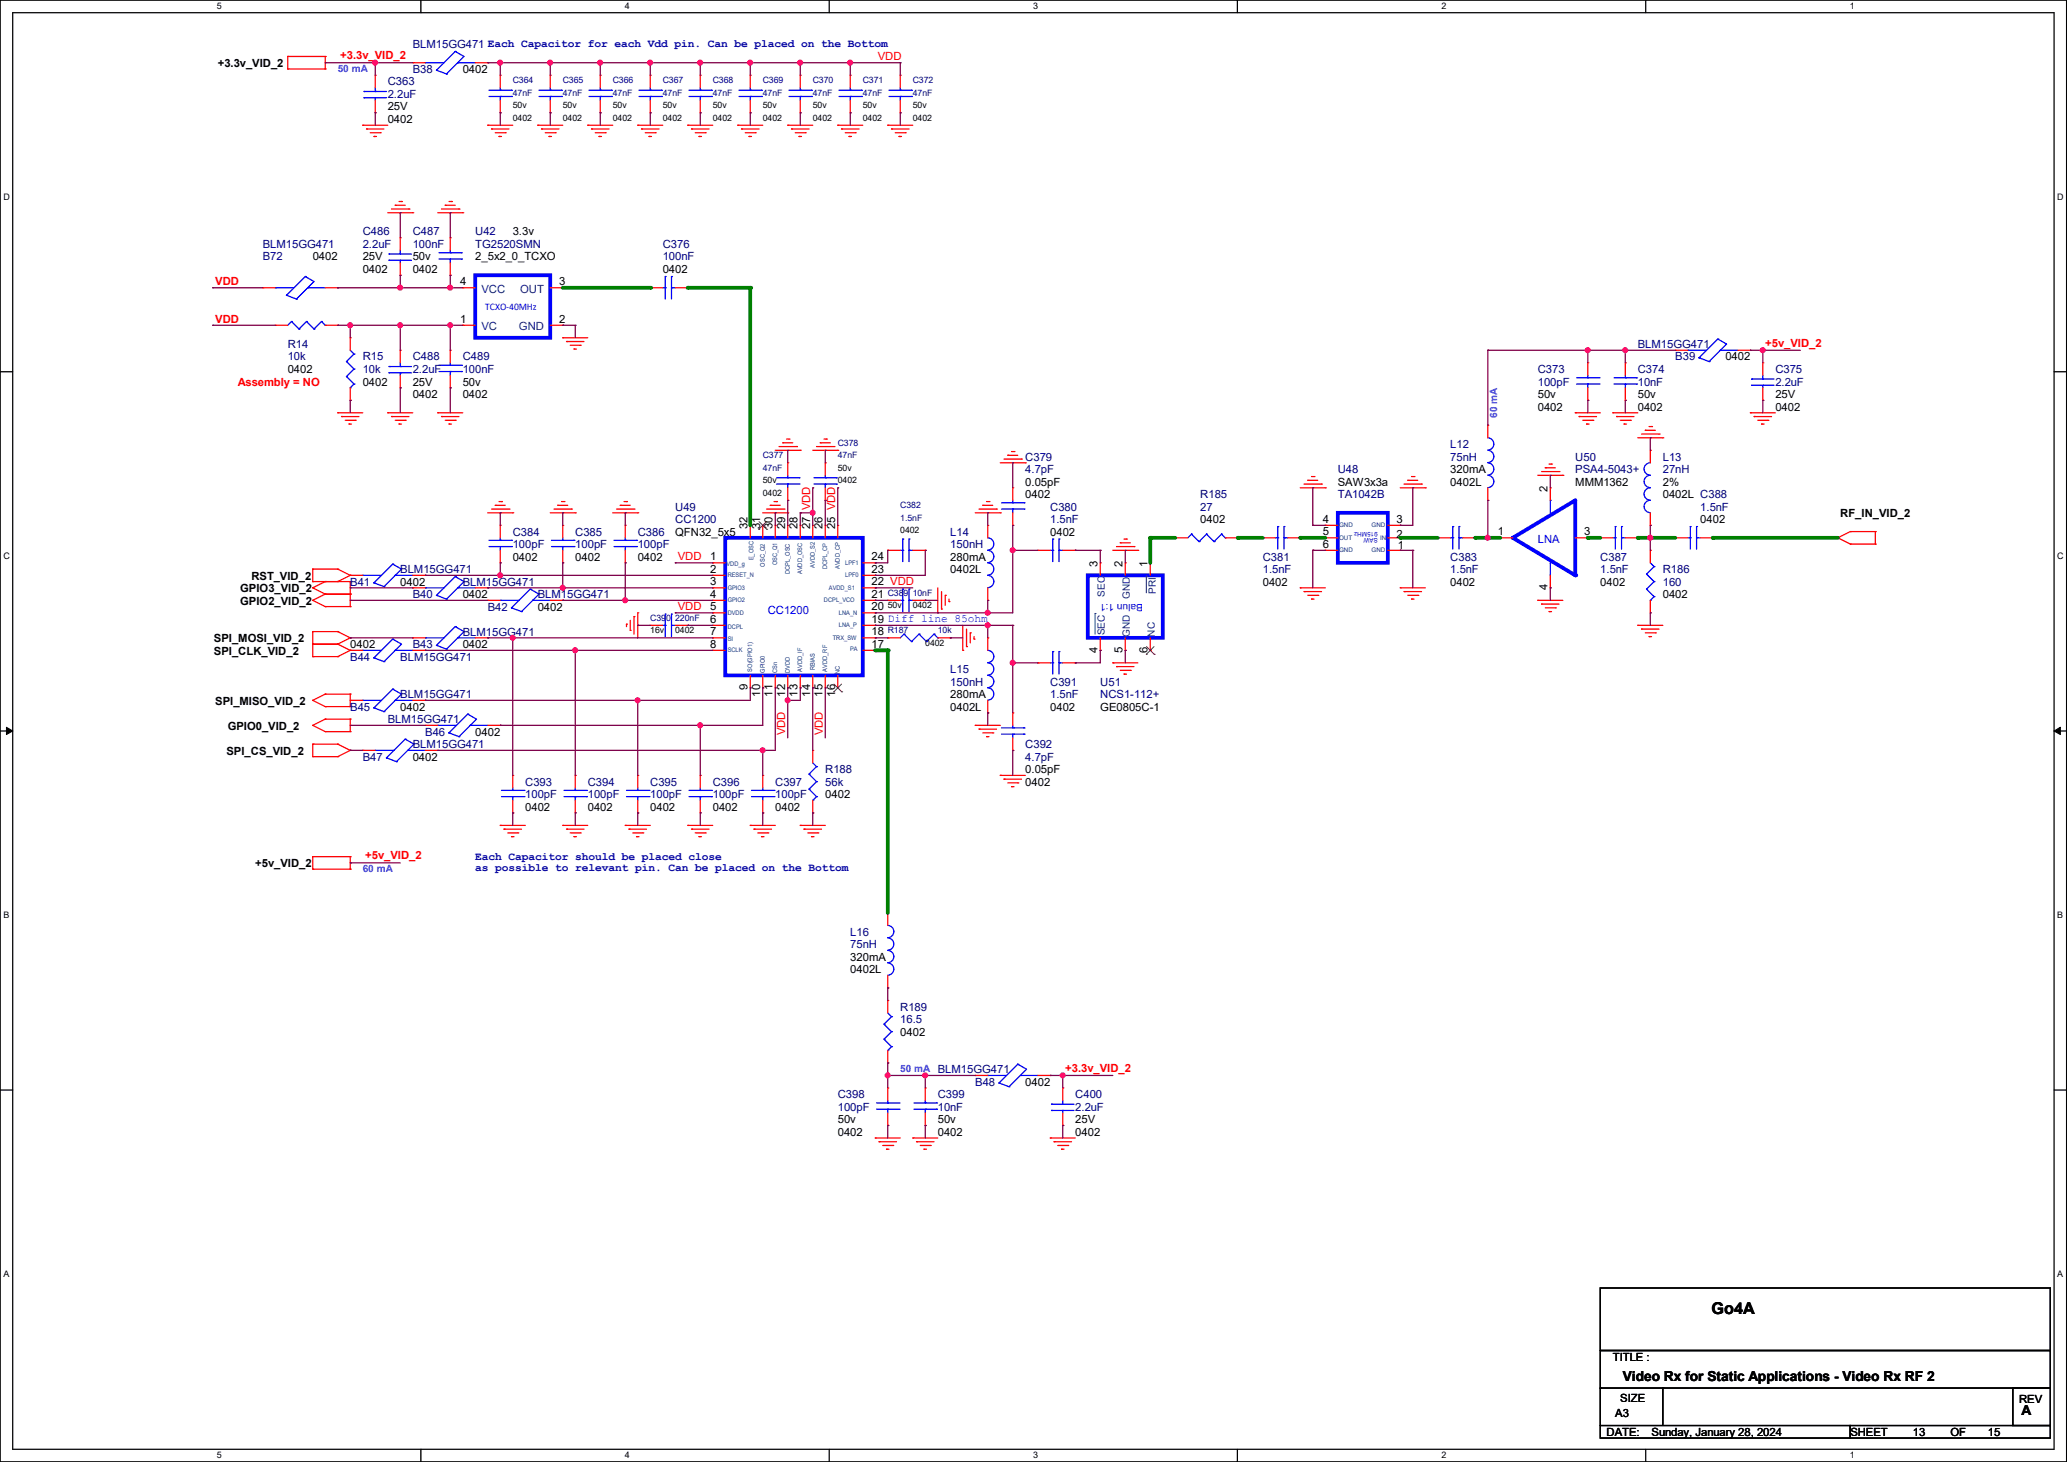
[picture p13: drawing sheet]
<svg xmlns="http://www.w3.org/2000/svg" width="420mm" height="297mm" viewBox="0 0 420 297" stroke-linecap="round" stroke-linejoin="round" font-family="sans-serif">
<defs><g id="words">
<text font-size="3.3" x="347.8" y="267">Go4A</text>
<g font-size="2.8">
<text x="329.7" y="280.5">Video Rx for Static Applications - Video Rx RF 2</text>
<text x="410.8" y="287.4">A</text>
</g>
<g font-size="2.3" fill="#000080">
<text x="83.9" y="9.7">BLM15GG471 Each Capacitor for each Vdd pin. Can be placed on the Bottom</text>
<text x="78.8" y="17.4">C363</text>
<text x="83.9" y="14.8">B38</text>
<text x="78.8" y="19.9">2.2uF</text>
<text x="73.7" y="47.8">C486</text>
<text x="83.9" y="47.8">C487</text>
<text x="96.6" y="47.8">U42</text>
<text x="53.4" y="52.9">B72</text>
<text x="53.4" y="50.4">BLM15GG471</text>
<text x="73.7" y="50.4">2.2uF</text>
<text x="83.9" y="50.4">100nF</text>
<text x="96.6" y="50.4">TG2520SMN</text>
<text x="134.7" y="50.4">C376</text>
<text x="134.7" y="52.9">100nF</text>
<text x="58.5" y="70.7">R14</text>
<text x="332.8" y="70.7">BLM15GG471</text>
<text x="58.5" y="73.2">10k</text>
<text x="73.7" y="73.2">R15</text>
<text x="73.7" y="75.8">10k</text>
<text x="83.9" y="73.2">C488</text>
<text x="83.9" y="75.8">2.2uF</text>
<text x="94" y="73.2">C489</text>
<text x="94" y="75.8">100nF</text>
<text x="312.5" y="75.8">C373</text>
<text x="332.8" y="75.8">C374</text>
<text x="340.4" y="73.2">B39</text>
<text x="360.7" y="75.8">C375</text>
<text x="312.5" y="78.3">100pF</text>
<text x="332.8" y="78.3">10nF</text>
<text x="360.7" y="78.3">2.2uF</text>
<text x="208.3" y="93.6">C379</text>
<text x="294.7" y="91">L12</text>
<text x="294.7" y="93.6">75nH</text>
<text x="320.1" y="93.6">U50</text>
<text x="337.9" y="93.6">L13</text>
<text x="208.3" y="96.1">4.7pF</text>
<text x="243.9" y="101.2">R185</text>
<text x="271.8" y="96.1">U48</text>
<text x="271.8" y="101.2">TA1042B</text>
<text x="320.1" y="96.1">PSA4-5043+</text>
<text x="337.9" y="96.1">27nH</text>
<text x="137.2" y="103.7">U49</text>
<text x="137.2" y="106.3">CC1200</text>
<text x="213.4" y="103.7">C380</text>
<text x="213.4" y="106.3">1.5nF</text>
<text x="243.9" y="103.7">27</text>
<text x="345.5" y="103.7">1.5nF</text>
<text x="104.2" y="108.8">C384</text>
<text x="104.2" y="111.3">100pF</text>
<text x="116.9" y="108.8">C385</text>
<text x="116.9" y="111.3">100pF</text>
<text x="129.6" y="108.8">C386</text>
<text x="129.6" y="111.3">100pF</text>
<text x="193.1" y="108.8">L14</text>
<text x="193.1" y="111.3">150nH</text>
<text x="256.6" y="113.9">C381</text>
<text x="294.7" y="113.9">C383</text>
<text x="325.2" y="113.9">C387</text>
<text x="71.2" y="119">B41</text>
<text x="81.3" y="116.4">BLM15GG471</text>
<text x="94" y="119">BLM15GG471</text>
<text x="256.6" y="116.4">1.5nF</text>
<text x="294.7" y="116.4">1.5nF</text>
<text x="325.2" y="116.4">1.5nF</text>
<text x="337.9" y="116.4">R186</text>
<text x="337.9" y="119">160</text>
<text x="83.9" y="121.5">B40</text>
<text x="99.1" y="124">B42</text>
<text x="109.3" y="121.5">BLM15GG471</text>
<text x="83.9" y="131.7">B43</text>
<text x="94" y="129.1">BLM15GG471</text>
<text x="71.2" y="134.2">B44</text>
<text x="81.3" y="134.2">BLM15GG471</text>
<text x="193.1" y="136.7">L15</text>
<text x="81.3" y="141.8">BLM15GG471</text>
<text x="193.1" y="139.3">150nH</text>
<text x="213.4" y="139.3">C391</text>
<text x="213.4" y="141.8">1.5nF</text>
<text x="223.6" y="139.3">U51</text>
<text x="223.6" y="141.8">NCS1-112+</text>
<text x="71.2" y="144.4">B45</text>
<text x="78.8" y="146.9">BLM15GG471</text>
<text x="86.4" y="149.4">B46</text>
<text x="73.7" y="154.5">B47</text>
<text x="83.9" y="152">BLM15GG471</text>
<text x="208.3" y="152">C392</text>
<text x="208.3" y="154.5">4.7pF</text>
<text x="106.7" y="159.6">C393</text>
<text x="119.4" y="159.6">C394</text>
<text x="132.1" y="159.6">C395</text>
<text x="144.8" y="159.6">C396</text>
<text x="157.5" y="159.6">C397</text>
<text x="167.7" y="157.1">R188</text>
<text x="167.7" y="159.6">56k</text>
<text x="106.7" y="162.1">100pF</text>
<text x="119.4" y="162.1">100pF</text>
<text x="132.1" y="162.1">100pF</text>
<text x="144.8" y="162.1">100pF</text>
<text x="157.5" y="162.1">100pF</text>
<text x="172.8" y="190.1">L16</text>
<text x="172.8" y="192.6">75nH</text>
<text x="182.9" y="205.3">R189</text>
<text x="182.9" y="207.9">16.5</text>
<text x="198.2" y="220.6">B48</text>
<text x="170.2" y="223.1">C398</text>
<text x="170.2" y="225.6">100pF</text>
<text x="190.5" y="223.1">C399</text>
<text x="190.5" y="225.6">10nF</text>
<text x="218.5" y="223.1">C400</text>
<text x="218.5" y="225.6">2.2uF</text>
</g>
<g font-size="2.3">
<text x="44.2" y="13.6">+3.3v_VID_2</text>
<text x="94" y="14.8">0402</text>
<text x="78.8" y="22.4">25V</text>
<text x="78.8" y="25">0402</text>
<text x="104.2" y="47.8">3.3v</text>
<text x="63.5" y="52.9">0402</text>
<text x="73.7" y="52.9">25V</text>
<text x="83.9" y="52.9">50v</text>
<text x="96.6" y="52.9">2_5x2_0_TCXO</text>
<text x="73.7" y="55.5">0402</text>
<text x="83.9" y="55.5">0402</text>
<text x="93.5" y="57.9">4</text>
<text x="113.6" y="57.9">3</text>
<text x="134.7" y="55.5">0402</text>
<text x="93.5" y="65.5">1</text>
<text x="113.6" y="65.5">2</text>
<text x="58.5" y="75.8">0402</text>
<text x="350.6" y="73.2">0402</text>
<text x="73.7" y="78.3">0402</text>
<text x="83.9" y="80.9">0402</text>
<text x="83.9" y="78.3">25V</text>
<text x="94" y="78.3">50v</text>
<text x="94" y="80.9">0402</text>
<text x="312.5" y="80.9">50v</text>
<text x="312.5" y="83.4">0402</text>
<text x="332.8" y="80.9">50v</text>
<text x="332.8" y="83.4">0402</text>
<text x="360.7" y="83.4">0402</text>
<text x="360.7" y="80.9">25V</text>
<text x="208.3" y="98.6">0.05pF</text>
<text x="208.3" y="101.2">0402</text>
<text x="271.8" y="98.6">SAW3x3a</text>
<text x="294.7" y="98.6">0402L</text>
<text x="294.7" y="96.1">320mA</text>
<text x="314.4" y="99.9" transform="rotate(-90 314.4 99.9)">2</text>
<text x="320.1" y="98.6">MMM1362</text>
<text x="337.9" y="101.2">0402L C388</text>
<text x="337.9" y="98.6">2%</text>
<text x="151.9" y="107.5" transform="rotate(-90 151.9 107.5)">32</text>
<text x="154.4" y="107.5" transform="rotate(-90 154.4 107.5)">31</text>
<text x="157" y="107.5" transform="rotate(-90 157 107.5)">30</text>
<text x="159.5" y="107.5" transform="rotate(-90 159.5 107.5)">29</text>
<text x="162.1" y="107.5" transform="rotate(-90 162.1 107.5)">28</text>
<text x="164.6" y="107.5" transform="rotate(-90 164.6 107.5)">27</text>
<text x="167.1" y="107.5" transform="rotate(-90 167.1 107.5)">26</text>
<text x="169.7" y="107.5" transform="rotate(-90 169.7 107.5)">25 VDD</text>
<text x="243.9" y="106.3">0402</text>
<text x="268.8" y="106.2">4</text>
<text x="283.8" y="106.2">3</text>
<text x="345.5" y="106.3">0402</text>
<text x="373.9" y="105">RF_IN_VID_2</text>
<text x="104.2" y="113.9">0402</text>
<text x="116.9" y="113.9">0402</text>
<text x="129.6" y="113.9">0402</text>
<text x="137.2" y="108.8">QFN32_5x5</text>
<text x="144.3" y="113.8">1</text>
<text x="177.1" y="113.8">24</text>
<text x="193.1" y="113.9">280mA</text>
<text x="213.4" y="108.8">0402</text>
<text x="268.8" y="111.3">6</text>
<text x="268.8" y="108.7">5</text>
<text x="283.8" y="109.3">2</text>
<text x="284" y="111.6">1</text>
<text x="304.3" y="108.7">1</text>
<text x="321.9" y="108.7">3</text>
<text x="51.1" y="117.7">RST_VID_2</text>
<text x="81.3" y="119">0402</text>
<text x="144.3" y="116.3">2</text>
<text x="144.3" y="118.9">3</text>
<text x="177.1" y="118.9">22 VDD</text>
<text x="177.1" y="116.3">23</text>
<text x="193.1" y="116.4">0402L</text>
<text x="223" y="115.1" transform="rotate(-90 223 115.1)">3</text>
<text x="228.1" y="115.1" transform="rotate(-90 228.1 115.1)">2</text>
<text x="233.2" y="115.1" transform="rotate(-90 233.2 115.1)">1</text>
<text x="256.6" y="119">0402</text>
<text x="294.7" y="119">0402</text>
<text x="314.4" y="119.9" transform="rotate(-90 314.4 119.9)">4</text>
<text x="325.2" y="119">0402</text>
<text x="48.8" y="120.3">GPIO3_VID_2</text>
<text x="48.8" y="122.8">GPIO2_VID_2</text>
<text x="94" y="121.5">0402</text>
<text x="109.3" y="124">0402</text>
<text x="144.3" y="121.4">4</text>
<text x="144.3" y="124">5</text>
<text x="177.1" y="124">20</text>
<text x="177.1" y="121.4">21</text>
<text x="337.9" y="121.5">0402</text>
<text x="43.5" y="130.4">SPI_MOSI_VID_2</text>
<text x="71.2" y="131.7">0402</text>
<text x="94" y="131.7">0402</text>
<text x="144.3" y="126.5">6</text>
<text x="144.3" y="129">7</text>
<text x="144.3" y="131.6">8</text>
<text x="177.1" y="131.6">17</text>
<text x="177.1" y="129">18</text>
<text x="177.1" y="126.5">19 Diff line 85ohm</text>
<text x="43.5" y="133">SPI_CLK_VID_2</text>
<text x="223" y="132.6" transform="rotate(-90 223 132.6)">4</text>
<text x="228.1" y="132.6" transform="rotate(-90 228.1 132.6)">5</text>
<text x="233.2" y="132.6" transform="rotate(-90 233.2 132.6)">6</text>
<text x="43.7" y="143.1">SPI_MISO_VID_2</text>
<text x="151.9" y="140.3" transform="rotate(-90 151.9 140.3)">9</text>
<text x="154.4" y="141.5" transform="rotate(-90 154.4 141.5)">10</text>
<text x="157" y="141.5" transform="rotate(-90 157 141.5)">11</text>
<text x="159.5" y="141.5" transform="rotate(-90 159.5 141.5)">12</text>
<text x="162.1" y="141.5" transform="rotate(-90 162.1 141.5)">13</text>
<text x="164.6" y="141.5" transform="rotate(-90 164.6 141.5)">14</text>
<text x="167.1" y="141.5" transform="rotate(-90 167.1 141.5)">15</text>
<text x="169.7" y="141.5" transform="rotate(-90 169.7 141.5)">16</text>
<text x="193.1" y="141.8">280mA</text>
<text x="46.3" y="148.2">GPIO0_VID_2</text>
<text x="81.3" y="144.4">0402</text>
<text x="96.6" y="149.4">0402</text>
<text x="193.1" y="144.4">0402L</text>
<text x="213.4" y="144.4">0402</text>
<text x="223.6" y="144.4">GE0805C-1</text>
<text x="46" y="153.3">SPI_CS_VID_2</text>
<text x="83.9" y="154.5">0402</text>
<text x="208.3" y="157.1">0.05pF</text>
<text x="208.3" y="159.6">0402</text>
<text x="106.7" y="164.7">0402</text>
<text x="119.4" y="164.7">0402</text>
<text x="132.1" y="164.7">0402</text>
<text x="144.8" y="164.7">0402</text>
<text x="157.5" y="164.7">0402</text>
<text x="167.7" y="162.1">0402</text>
<text x="51.9" y="176.1">+5v_VID_2</text>
<text x="172.8" y="197.7">0402L</text>
<text x="172.8" y="195.2">320mA</text>
<text x="182.9" y="210.4">0402</text>
<text x="208.3" y="220.6">0402</text>
<text x="170.2" y="228.2">50v</text>
<text x="170.2" y="230.7">0402</text>
<text x="190.5" y="228.2">50v</text>
<text x="190.5" y="230.7">0402</text>
<text x="218.5" y="230.7">0402</text>
<text x="218.5" y="228.2">25V</text>
<text x="327.7" y="276.4">TITLE :</text>
<text x="328.2" y="287.9">A3</text>
<text x="329.2" y="284.8">SIZE</text>
<text x="410.3" y="285.1">REV</text>
<text x="326.4" y="291.7">DATE:</text>
<text x="335.6" y="291.7">Sunday, January 28, 2024</text>
<text x="376" y="291.7">SHEET</text>
<text x="388.7" y="291.7">13</text>
<text x="396.3" y="291.7">OF</text>
<text x="403.9" y="291.7">15</text>
</g>
<g font-size="2.3" fill="#f00">
<text x="69.1" y="12">+3.3v_VID_2</text>
<text x="178.4" y="12.2">VDD</text>
<text x="43.7" y="58">VDD</text>
<text x="43.7" y="65.6">VDD</text>
<text x="358.7" y="70.4">+5v_VID_2</text>
<text x="48.3" y="78.4">Assembly = NO</text>
<text x="164.6" y="103.7" transform="rotate(-90 164.6 103.7)">VDD</text>
<text x="137.7" y="113.8">VDD</text>
<text x="137.7" y="124">VDD</text>
<text x="159.6" y="149.4" transform="rotate(-90 159.6 149.4)">VDD</text>
<text x="167.2" y="149.4" transform="rotate(-90 167.2 149.4)">VDD</text>
<text x="74.2" y="174.6">+5v_VID_2</text>
<text x="216.5" y="217.8">+3.3v_VID_2</text>
</g>
<g font-size="2.3" fill="#004080">
<text x="97.8" y="59.5">VCC</text>
<text x="105.7" y="59.5">OUT</text>
<text x="97.8" y="67.1">VC</text>
<text x="105.5" y="67.1">GND</text>
</g>
<g font-size="2.3" fill="#00f">
<text x="312.5" y="110.3">LNA</text>
<text x="156" y="124.8">CC1200</text>
</g>
<g font-size="2.3" fill="#0000a0">
<text x="96.6" y="174.6">Each Capacitor should be placed close</text>
<text x="96.6" y="176.9">as possible to relevant pin. Can be placed on the Bottom</text>
</g>
<g font-size="2" fill="#8000ff">
<text x="68.6" y="14.6">50 mA</text>
<text x="304.2" y="84.9" transform="rotate(-90 304.2 84.9)">60 mA</text>
<text x="73.7" y="177.2">60 mA</text>
<text x="182.9" y="217.8">50 mA BLM15GG471</text>
</g>
<g font-size="2" fill="#00f">
<text x="98.6" y="63">TCXO-40MHz</text>
<text x="232.2" y="122.7" transform="rotate(-180 232.2 122.7)">Balun 1:1</text>
</g>
<g font-size="2" fill="#004080">
<text x="224.5" y="121.2" transform="rotate(-90 224.5 121.2)">SEC</text>
<text x="229.5" y="121.7" transform="rotate(-90 229.5 121.7)">GND</text>
<text x="234.9" y="120.7" transform="rotate(-90 234.9 120.7)">PRI</text>
<text x="224.5" y="129.1" transform="rotate(-90 224.5 129.1)">SEC</text>
<text x="229.5" y="129.3" transform="rotate(-90 229.5 129.3)">GND</text>
<text x="234.6" y="129.3" transform="rotate(-90 234.6 129.3)">NC</text>
</g>
<g font-size="1.8">
<text x="44" y="1.9">5</text>
<text x="127" y="1.9">4</text>
<text x="209.9" y="1.9">3</text>
<text x="292.9" y="1.9">2</text>
<text x="375.8" y="1.9">1</text>
<text x="104.2" y="22">50v</text>
<text x="114.3" y="22">50v</text>
<text x="124.5" y="22">50v</text>
<text x="134.7" y="22">50v</text>
<text x="144.8" y="22">50v</text>
<text x="155" y="22">50v</text>
<text x="165.1" y="22">50v</text>
<text x="175.3" y="22">50v</text>
<text x="185.5" y="22">50v</text>
<text x="104.2" y="24.5">0402</text>
<text x="114.3" y="24.5">0402</text>
<text x="124.5" y="24.5">0402</text>
<text x="134.7" y="24.5">0402</text>
<text x="144.8" y="24.5">0402</text>
<text x="155" y="24.5">0402</text>
<text x="165.1" y="24.5">0402</text>
<text x="175.3" y="24.5">0402</text>
<text x="185.5" y="24.5">0402</text>
<text x=".7" y="40.6">D</text>
<text x="418" y="40.6">D</text>
<text x="170.2" y="95.6">50v</text>
<text x="155" y="98.2">50v</text>
<text x="155" y="100.7">0402</text>
<text x="170.2" y="98.2">0402</text>
<text x=".7" y="113.6">C</text>
<text x="182.9" y="108.3">0402</text>
<text x="418" y="113.6">C</text>
<text x="180.4" y="123.6">50v</text>
<text x="185.5" y="123.6">0402</text>
<text x="132.1" y="128.7">16v</text>
<text x="137.2" y="128.7">0402</text>
<text x="188" y="131.2">0402</text>
<text x=".7" y="186.6">B</text>
<text x="418" y="186.6">B</text>
<text x=".7" y="259.5">A</text>
<text x="418" y="259.5">A</text>
<text x="44" y="296.3">5</text>
<text x="127" y="296.3">4</text>
<text x="209.9" y="296.3">3</text>
<text x="292.9" y="296.3">2</text>
<text x="375.8" y="296.3">1</text>
</g>
<g font-size="1.8" fill="#000080">
<text x="104.2" y="16.9">C364</text>
<text x="114.3" y="16.9">C365</text>
<text x="124.5" y="16.9">C366</text>
<text x="134.7" y="16.9">C367</text>
<text x="144.8" y="16.9">C368</text>
<text x="155" y="16.9">C369</text>
<text x="165.1" y="16.9">C370</text>
<text x="175.3" y="16.9">C371</text>
<text x="185.5" y="16.9">C372</text>
<text x="104.2" y="19.4">47nF</text>
<text x="114.3" y="19.4">47nF</text>
<text x="124.5" y="19.4">47nF</text>
<text x="134.7" y="19.4">47nF</text>
<text x="144.8" y="19.4">47nF</text>
<text x="155" y="19.4">47nF</text>
<text x="165.1" y="19.4">47nF</text>
<text x="175.3" y="19.4">47nF</text>
<text x="185.5" y="19.4">47nF</text>
<text x="155" y="93.1">C377</text>
<text x="155" y="95.6">47nF</text>
<text x="170.2" y="90.6">C378</text>
<text x="170.2" y="93.1">47nF</text>
<text x="182.9" y="103.3">C382</text>
<text x="182.9" y="105.8">1.5nF</text>
<text x="180.4" y="121">C389 10nF</text>
<text x="132.1" y="126.1">C390 220nF</text>
<text x="180.4" y="128.7">R187</text>
<text x="190.5" y="128.7">10k</text>
</g>
<g font-size="1.3" fill="#004080">
<text x="272.1" y="107.1">GND</text>
<text x="278.7" y="107.1">GND</text>
<text x="153.1" y="113.8" transform="rotate(-90 153.1 113.8)">E_OSC</text>
<text x="272.1" y="112.2">GND</text>
<text x="272.1" y="109.7">OUT</text>
<text x="278.7" y="112.2">GND</text>
<text x="280.5" y="109.7">IN</text>
<text x="147.6" y="115">VDD_g</text>
<text x="147.9" y="117.3">RESET_N</text>
<text x="147.9" y="119.8">GPIO3</text>
<text x="155.4" y="115.1" transform="rotate(-90 155.4 115.1)">OSC_Q2</text>
<text x="157.9" y="114.8" transform="rotate(-90 157.9 114.8)">OSC_Q1</text>
<text x="160.5" y="116.6" transform="rotate(-90 160.5 116.6)">DCPL_OSC</text>
<text x="163" y="116.6" transform="rotate(-90 163 116.6)">AVDD_OSC</text>
<text x="165.6" y="115.4" transform="rotate(-90 165.6 115.4)">AVDD_S2</text>
<text x="168.1" y="115.6" transform="rotate(-90 168.1 115.6)">DCPL_CP</text>
<text x="168.4" y="119.8">AVDD_S1</text>
<text x="170.6" y="115.6" transform="rotate(-90 170.6 115.6)">AVDD_CP</text>
<text x="171.7" y="117.3">LPF0</text>
<text x="171.7" y="114.8">LPF1</text>
<text x="147.9" y="122.4">GPIO2</text>
<text x="147.9" y="124.9">DVDD</text>
<text x="167.4" y="122.4">DCPL_VCO</text>
<text x="170.5" y="124.9">LNA_N</text>
<text x="147.9" y="127.7">DCPL</text>
<text x="147.9" y="130.3">SI</text>
<text x="169.2" y="130">TRX_SW</text>
<text x="170.5" y="127.5">LNA_P</text>
<text x="147.9" y="132.5">SCLK</text>
<text x="152.9" y="136.4" transform="rotate(-90 152.9 136.4)">SO(GPIO1)</text>
<text x="155.4" y="136.7" transform="rotate(-90 155.4 136.7)">GPIO0</text>
<text x="157.9" y="136.7" transform="rotate(-90 157.9 136.7)">CSn</text>
<text x="160.5" y="136.7" transform="rotate(-90 160.5 136.7)">DVDD</text>
<text x="163" y="136.4" transform="rotate(-90 163 136.4)">AVDD_IF</text>
<text x="165.6" y="136.2" transform="rotate(-90 165.6 136.2)">RBIAS</text>
<text x="168.1" y="136.4" transform="rotate(-90 168.1 136.4)">AVDD_RF</text>
<text x="170.6" y="136.9" transform="rotate(-90 170.6 136.9)">NC</text>
<text x="172.8" y="132.3">PA</text>
</g>
<g font-size="1.3" fill="#00f">
<text x="279.9" y="109.4" transform="rotate(-180 279.9 109.4)">SAW</text>
<text x="279.9" y="108.1" transform="rotate(-180 279.9 108.1)">915MHz</text>
</g>
</g></defs>
<path d="M0 0h419.9v297h-419.9zM2.6 2.6h414.8v291.8h-414.8z" fill="none" stroke="#000" stroke-width=".25"/>
<g fill="#fff">
<path d="M44 .3h1v2h-1z"/>
<path d="M44 294.7h1v2h-1z"/>
</g>
<path d="M85.5 0v2.6M85.5 294.4v2.6" fill="none" stroke="#000" stroke-width=".25"/>
<g fill="#fff">
<path d="M127 .3h.9v2h-.9z"/>
<path d="M127 294.7h.9v2h-.9z"/>
</g>
<path d="M168.5 0v2.6M168.5 294.4v2.6" fill="none" stroke="#000" stroke-width=".25"/>
<g fill="#fff">
<path d="M209.9 .3h1v2h-1z"/>
<path d="M209.9 294.7h1v2h-1z"/>
</g>
<path d="M251.4 0v2.6M251.4 294.4v2.6" fill="none" stroke="#000" stroke-width=".25"/>
<g fill="#fff">
<path d="M292.9 .3h.9v2h-.9z"/>
<path d="M292.9 294.7h.9v2h-.9z"/>
</g>
<path d="M334.4 0v2.6M334.4 294.4v2.6" fill="none" stroke="#000" stroke-width=".25"/>
<g fill="#fff">
<path d="M375.8 .3h1v2h-1z"/>
<path d="M375.8 294.7h1v2h-1z"/>
<path d="M.7 39h1.2v2h-1.2z"/>
<path d="M418 39h1.3v2h-1.3z"/>
<path d="M.7 112h1.2v2h-1.2z"/>
<path d="M418 112h1.3v2h-1.3z"/>
</g>
<path d="M0 75.5h2.6M417.4 75.5h2.5" fill="none" stroke="#000" stroke-width=".25"/>
<g fill="#fff">
<path d="M.7 185h1.2v1.9h-1.2z"/>
<path d="M418 185h1.2v1.9h-1.2z"/>
</g>
<path d="M0 148.5h2.6M417.4 148.5h2.5" fill="none" stroke="#000" stroke-width=".25"/>
<path d="M1.3 147.7l1.3 .8-1.3 .7zM417.4 148.5l1.2-.8v1.5z" fill="#000" stroke="#000" stroke-width=".2"/>
<g fill="#fff">
<path d="M.7 257.9h1.2v2h-1.2z"/>
<path d="M418 257.9h1.2v2h-1.2z"/>
</g>
<path d="M0 221.4h2.6M417.4 221.4h2.5M325.2 261.7h91.4v12.7h-91.4zM325.2 274.4h91.4v7.6h-91.4zM325.2 289.6h50.8v2.5h-50.8zM325.2 282h.1M325.2 282v7.6M337.9 282h.1M337.9 282v7.6M376 289.6h40.6v2.5h-40.6zM409 282h7.6v7.6h-7.6z" fill="none" stroke="#000" stroke-width=".25"/>
<g fill="none" stroke="#f00" stroke-width=".25">
<path d="M58.5 14h.1M58.5 11.5h.1M58.5 11.5h7.6M58.5 14h7.6M58.5 11.5v2.5M66.1 11.5h.1M66.1 14h.1M66.1 11.5v2.5M122 15.3h.1M122 15.3v2.5M172.8 15.3h.1M172.8 15.3v2.5"/>
<path d="M73.7 25.4h.1M73.7 25.4h5.1M74.5 26.2h.1M74.5 26.2h3.5M75.2 27h2.1M76 27.7h.1M76 27.7h.5M77.3 27h.1M99.1 25.4h.1M99.1 25.4h5.1M99.9 26.2h.1M99.9 26.2h3.5"/>
<path d="M100.6 27h2.1M101.4 27.7h.1M101.4 27.7h.5M102.7 27h.1M109.3 25.4h.1M109.3 25.4h5M110 26.2h.1M110 26.2h3.6M110.8 27h2M111.5 27.7h.1M111.5 27.7h.6M112.8 27h.1"/>
<path d="M119.4 25.4h.1M119.4 25.4h5.1M120.2 26.2h.1M120.2 26.2h3.5M120.9 27h2.1M121.7 27.7h.1M121.7 27.7h.5M122 22.9h.1M122 20.4v2.5M123 27h.1M129.6 25.4h.1M129.6 25.4h5.1"/>
<path d="M130.3 26.2h.1M130.3 26.2h3.6M131.1 27h2M131.9 27.7h.1M131.9 27.7h.5M133.1 27h.1M139.7 25.4h.1M139.7 25.4h5.1M140.5 26.2h.1M140.5 26.2h3.6M141.3 27h2M142 27.7h.1"/>
<path d="M142 27.7h.5M143.3 27h.1M149.9 25.4h.1M149.9 25.4h5.1M150.7 26.2h.1M150.7 26.2h3.5M151.4 27h2.1M152.2 27.7h.1M152.2 27.7h.5M153.5 27h.1M160.1 25.4h.1M160.1 25.4h5"/>
<path d="M160.8 26.2h.1M160.8 26.2h3.6M161.6 27h2M162.3 27.7h.1M162.3 27.7h.6M163.6 27h.1M170.2 25.4h.1M170.2 25.4h5.1M171 26.2h.1M171 26.2h3.5M171.7 27h2.1M172.5 27.7h.1"/>
<path d="M172.5 27.7h.5M172.8 22.9h.1M172.8 20.4v2.5M173.8 27h.1M180.4 25.4h.1M180.4 25.4h5.1M181.1 26.2h.1M181.1 26.2h3.6M181.9 27h2M182.7 27.7h.1M182.7 27.7h.5M183.9 27h.1"/>
<path d="M78.8 43.2h5.1M79.5 42.5h3.6M80.3 41.7h.1M80.3 41.7h2M81.1 40.9h.5M81.6 40.9h.1M83.1 42.5h.1M83.9 43.2h.1M88.9 43.2h5.1M89.7 42.5h3.6M90.5 41.7h.1M90.5 41.7h2"/>
<path d="M91.2 40.9h.5M91.5 48.3h.1M91.5 55.9h.1M91.5 48.3v2.5M91.5 53.4v2.5M91.7 40.9h.1M93.3 42.5h.1M94 43.2h.1M55.9 66.1h.1M55.9 66.1h2.6M66.1 66.1h2.5M68.6 66.1h.1"/>
<path d="M91.5 71.2h.1M91.5 78.8h.1M91.5 71.2v2.5M91.5 76.2v2.6M114.3 68.6h.1M114.3 68.6h5.1M115.1 69.4h.1M115.1 69.4h3.6M115.9 70.1h2M116.6 70.9h.1M116.6 70.9h.5M117.9 70.1h.1"/>
<path d="M322.6 73.7h.1M322.6 73.7v2.5M322.6 78.8v2.5M330.2 73.7h.1M330.2 73.7v2.5M330.2 78.8v2.5M68.6 83.9h.1M68.6 83.9h5.1M69.4 84.6h.1M69.4 84.6h3.5M70.1 85.4h2.1M70.9 86.1h.1"/>
<path d="M70.9 86.1h.5M72.2 85.4h.1M78.8 83.9h.1M78.8 83.9h5.1M79.5 84.6h.1M79.5 84.6h3.6M80.3 85.4h2M81.1 86.1h.1M81.1 86.1h.5M82.3 85.4h.1M88.9 83.9h.1M88.9 83.9h5.1"/>
<path d="M89.7 84.6h.1M89.7 84.6h3.6M90.5 85.4h2M91.2 86.1h.1M91.2 86.1h.5M92.5 85.4h.1M157.5 91.5h5.1M158.3 90.7h3.5M159 90h.1M159 90h2.1M159.8 89.2h.5M160.3 89.2h.1"/>
<path d="M161.8 90.7h.1M162.6 91.5h.1M165.1 91.5h5.1M165.9 90.7h3.6M166.7 90h.1M166.7 90h2M167.4 89.2h.5M167.7 94h.1M167.7 94v2.6M167.7 99.1v2.5M167.9 89.2h.1M169.5 90.7h.1"/>
<path d="M170.2 91.5h.1M203.2 94h5.1M204 93.3h3.6M204.8 92.5h.1M204.8 92.5h2M205.5 91.7h.5M206 91.7h.1M207.6 93.3h.1M208.3 94h.1M264.2 99.1h5.1M265 98.3h3.5M265.7 97.6h.1"/>
<path d="M265.7 97.6h2.1M266.5 96.8h.5M267 96.8h.1M268.5 98.3h.1M269.3 99.1h.1M284.5 99.1h5.1M285.3 98.3h3.5M286 97.6h.1M286 97.6h2.1M286.8 96.8h.5M287.3 96.8h.1M288.8 98.3h.1"/>
<path d="M289.6 99.1h.1M312.5 96.6h5M313.2 95.8h3.6M314 95h.1M314 95h2M314.7 94.3h.6M315.3 94.3h.1M316.8 95.8h.1M317.5 96.6h.1M320.1 83.9h.1M320.1 83.9h5.1M320.8 84.6h.1"/>
<path d="M320.8 84.6h3.6M321.6 85.4h2M322.4 86.1h.1M322.4 86.1h.5M322.6 81.3h.1M323.6 85.4h.1M327.7 83.9h.1M327.7 83.9h5.1M328.5 84.6h.1M328.5 84.6h3.5M329.2 85.4h2.1M330 86.1h.1"/>
<path d="M330 86.1h.5M330.2 81.3h.1M331.3 85.4h.1M332.8 88.9h5.1M333.5 88.2h3.6M334.3 87.4h.1M334.3 87.4h2M335.1 86.7h.5M335.6 86.7h.1M337.1 88.2h.1M337.9 88.9h.1M355.6 83.9h.1"/>
<path d="M355.6 83.9h5.1M356.4 84.6h.1M356.4 84.6h3.6M357.2 85.4h2M357.9 86.1h.1M357.9 86.1h.5M359.2 85.4h.1M63.5 118.2h.1M63.5 115.6h.1M63.5 119.4h.1M63.5 115.6h5.1M63.5 118.2h7.7"/>
<path d="M63.5 115.6v2.6M63.5 119.4l2.6 1.3M66.1 118.2h.1M66.1 118.2l-2.6 1.2M68.6 115.6h.1M68.6 118.2h.1M68.6 115.6l2.6 1.3M71.2 116.9h.1M71.2 118.2h.1M71.2 116.9l-2.6 1.3M71.2 118.2v5M99.1 104.2h5.1"/>
<path d="M99.9 103.4h3.5M100.6 102.7h.1M100.6 102.7h2.1M101.4 101.9h.5M101.9 101.9h.1M103.4 103.4h.1M104.2 104.2h.1M111.8 104.2h5.1M112.6 103.4h3.5M113.3 102.7h.1M113.3 102.7h2.1M114.1 101.9h.5"/>
<path d="M114.6 101.9h.1M116.1 103.4h.1M116.9 104.2h.1M124.5 104.2h5.1M125.3 103.4h3.5M126 102.7h.1M126 102.7h2.1M126.8 101.9h.5M127.3 101.9h.1M128.8 103.4h.1M129.6 104.2h.1M144.8 114.3h.1"/>
<path d="M144.8 116.9h.1M144.8 119.4h.1M144.8 119.4h2.6M144.8 114.3h2.6M144.8 116.9h2.6M152.4 106.7h.1M152.4 106.7v2.6M155 106.7h.1M155 104.2h5.1M155 106.7v2.6M155.7 103.4h3.6M156.5 102.7h.1"/>
<path d="M156.5 102.7h2M157.3 101.9h.5M157.5 106.7h.1M157.5 106.7v2.6M157.8 101.9h.1M159.3 103.4h.1M160.1 104.2h.1M160.1 106.7h.1M160.1 106.7v2.6M162.6 106.7h.1M162.6 106.7v2.6M165.1 106.7h.1"/>
<path d="M165.1 106.7v2.6M167.7 101.6h.1M167.7 106.7h.1M167.7 106.7v2.6M170.2 106.7h.1M170.2 106.7v2.6M175.3 119.4h2.5M175.3 114.3h2.5M175.3 116.9h2.5M177.8 119.4h.1M177.8 116.9h.1M177.8 114.3h.1"/>
<path d="M190.5 119.4v5.1M198.2 104.2h5M198.9 103.4h3.6M199.7 102.7h.1M199.7 102.7h2M200.4 101.9h.6M200.7 106.7h.1M200.7 106.7v2.6M200.7 119.4v2.6M201 101.9h.1M202.5 103.4h.1M203.2 104.2h.1"/>
<path d="M226.1 111.8h5.1M226.9 111h3.5M227.6 110.3h.1M227.6 110.3h2.1M228.4 109.5h.5M228.9 109.5h.1M230.4 111h.1M231.2 111.8h.1M264.2 119.4h.1M264.2 119.4h5.1M284.5 119.4h.1M284.5 119.4h5.1"/>
<path d="M340.4 109.3h.1M340.4 109.3h2.5M345.5 109.3h2.5M348 109.3h.1M373.4 109.3h.1M373.4 109.3l2.6 1.2M376 108h.1M376 110.5h.1M376 108l-2.6 1.3M376 108h5M376 110.5h5M381 108h.1"/>
<path d="M381 110.5h.1M381 108v2.5M63.5 122h.1M63.5 130.9h.1M63.5 128.3h.1M63.5 133.4h.1M63.5 128.3v5.1M63.5 122l2.6 1.2M63.5 128.3h5.1M63.5 130.9h5.1M63.5 133.4h5.1M66.1 120.7h.1"/>
<path d="M66.1 123.2h.1M66.1 120.7h5.1M66.1 120.7l-2.6 1.3M66.1 123.2h5.1M68.6 128.3h.1M68.6 130.9h.1M68.6 133.4h.1M68.6 128.3l2.6 1.3M68.6 130.9l2.6 1.2M71.2 120.7h.1M71.2 123.2h.1M71.2 129.6h.1"/>
<path d="M71.2 132.1h.1M71.2 129.6l-2.6 1.3M71.2 132.1l-2.6 1.3M99.1 122h.1M99.1 122h2.5M111.8 122h2.5M114.3 122h.1M127.3 126.8h.1M127.3 126.8v.5M128.1 128.1h.1M128.1 126v2.1M128.8 125.3h.1"/>
<path d="M128.8 125.3v3.5M129.6 124.5h.1M129.6 124.5v5.1M132.1 127h.1M132.1 127h2.6M137.2 127h2.5M139.7 127h.1M144.8 122h.1M144.8 124.5h.1M144.8 127h.1M144.8 129.6h.1M144.8 132.1h.1"/>
<path d="M144.8 122h2.6M144.8 127h2.6M144.8 124.5h2.6M144.8 129.6h2.6M144.8 132.1h2.6M152.4 139.7h.1M152.4 137.2v2.5M155 139.7h.1M155 137.2v2.5M157.5 139.7h.1M157.5 137.2v2.5M160.1 139.7h.1"/>
<path d="M160.1 137.2v2.5M162.6 139.7h.1M162.6 137.2v2.5M165.1 139.7h.1M165.1 137.2v2.5M167.7 139.7h.1M167.7 137.2v2.5M170.2 139.7h.1M170.2 137.2v2.5M175.3 122h2.5M175.3 127h2.5M175.3 124.5h2.5"/>
<path d="M175.3 129.6h2.5M175.3 132.1h2.5M177.8 132.1h.1M177.8 129.6h.1M177.8 127h.1M177.8 124.5h.1M177.8 122h.1M190.5 124.5h.1M191.3 123.7h.1M191.3 120.2v3.5M192.1 120.9h.1M192.1 120.9v2.1"/>
<path d="M192.8 122.2h.1M192.8 121.7v.5M195.6 132.1h.1M195.6 127v5.1M196.4 131.4h.1M196.4 127.8v3.6M197.1 128.6h.1M197.1 128.6v2M197.9 129.8h.1M197.9 129.3v.5M200.7 122h.1M210.9 134.7h.1"/>
<path d="M210.9 134.7h2.5M215.9 134.7h2.6M218.5 134.7h.1M226.1 134.7h.1M226.1 134.7h5.1M226.9 135.4h.1M226.9 135.4h3.5M227.6 136.2h2.1M228.4 136.9h.1M228.4 136.9h.5M229.7 136.2h.1M265 120.2h.1"/>
<path d="M265 120.2h3.5M265.7 120.9h2.1M266.5 121.7h.1M266.5 121.7h.5M267.8 120.9h.1M285.3 120.2h.1M285.3 120.2h3.5M286 120.9h2.1M286.8 121.7h.1M286.8 121.7h.5M288.1 120.9h.1M312.5 122h.1"/>
<path d="M312.5 122h5M313.2 122.7h.1M313.2 122.7h3.6M314 123.5h2M314.7 124.2h.1M314.7 124.2h.6M316 123.5h.1M332.8 127h.1M332.8 127h5.1M333.5 127.8h.1M333.5 127.8h3.6M334.3 128.6h2"/>
<path d="M335.1 129.3h.1M335.1 129.3h.5M336.3 128.6h.1M63.5 142.3h.1M63.5 147.4h.1M63.5 153.7h.1M63.5 151.2h.1M63.5 151.2v2.5M63.5 142.3l2.6 1.3M63.5 147.4l2.6 1.2M63.5 151.2h5.1M63.5 153.7h5.1"/>
<path d="M66.1 141h.1M66.1 143.6h.1M66.1 146.1h.1M66.1 148.6h.1M66.1 141l-2.6 1.3M66.1 141h5.1M66.1 143.6h5.1M66.1 146.1l-2.6 1.3M66.1 146.1h5.1M66.1 148.6h5.1M68.6 151.2h.1M68.6 153.7h.1"/>
<path d="M68.6 151.2l2.6 1.2M71.2 141h.1M71.2 143.6h.1M71.2 146.1h.1M71.2 148.6h.1M71.2 152.4h.1M71.2 141v2.6M71.2 146.1v2.5M71.2 152.4l-2.6 1.3M73.7 152.4h.1M73.7 152.4h2.5M86.4 152.4h2.5"/>
<path d="M88.9 152.4h.1M129.6 157.5h.1M129.6 157.5v2.6M198.2 147.4h.1M198.2 147.4h5M198.9 148.1h.1M198.9 148.1h3.6M199.7 148.9h2M200.4 149.6h.1M200.4 149.6h.6M201.7 148.9h.1M203.2 157.5h.1"/>
<path d="M203.2 157.5h5.1M204 158.3h.1M204 158.3h3.6M204.8 159h2M205.5 159.8h.1M205.5 159.8h.5M206.8 159h.1M63.5 176.6h.1M63.5 174h.1M63.5 174v2.6M63.5 174h7.7M63.5 176.6h7.7"/>
<path d="M71.2 174h.1M71.2 176.6h.1M71.2 174v2.6M101.6 167.7h.1M101.6 167.7h5.1M102.4 168.4h.1M102.4 168.4h3.6M103.2 169.2h2M103.9 170h.1M103.9 170h.5M105.2 169.2h.1M114.3 167.7h.1"/>
<path d="M114.3 167.7h5.1M115.1 168.4h.1M115.1 168.4h3.6M115.9 169.2h2M116.6 170h.1M116.6 170h.5M117.9 169.2h.1M127 167.7h.1M127 167.7h5.1M127.8 168.4h.1M127.8 168.4h3.6M128.6 169.2h2"/>
<path d="M129.3 170h.1M129.3 170h.5M129.6 165.1h.1M129.6 162.6v2.5M130.6 169.2h.1M139.7 167.7h.1M139.7 167.7h5.1M140.5 168.4h.1M140.5 168.4h3.6M141.3 169.2h2M142 170h.1M142 170h.5"/>
<path d="M143.3 169.2h.1M152.4 167.7h.1M152.4 167.7h5.1M153.2 168.4h.1M153.2 168.4h3.6M154 169.2h2M154.7 170h.1M154.7 170h.5M156 169.2h.1M162.6 167.7h.1M162.6 167.7h5.1M163.4 168.4h.1"/>
<path d="M163.4 168.4h3.5M164.1 169.2h2.1M164.9 170h.1M164.9 170h.5M166.2 169.2h.1M180.4 185.5h.1M180.4 185.5v2.5M180.4 198.2v2.5M180.4 200.7h.1M177.8 231.2h.1M177.8 231.2h5.1M178.6 231.9h.1"/>
<path d="M178.6 231.9h3.6M179.4 232.7h2M180.1 233.5h.1M180.1 233.5h.5M180.4 221h.1M180.4 228.6h.1M180.4 221v2.6M180.4 226.1v2.5M181.4 232.7h.1M185.5 231.2h.1M185.5 231.2h5M186.2 231.9h.1"/>
<path d="M186.2 231.9h3.6M187 232.7h2M187.7 233.5h.1M187.7 233.5h.6M189 232.7h.1M213.4 231.2h.1M213.4 231.2h5.1M214.2 231.9h.1M214.2 231.9h3.5M214.9 232.7h2.1M215.7 233.5h.1M215.7 233.5h.5"/>
<path d="M217 232.7h.1"/>
</g>
<g fill="none" stroke="#00f" stroke-width=".25">
<path d="M119.7 19.6h4.5M119.7 18.3h4.5M122 18.3h.1M122 19.6h.1M122 17.8v.5M122 19.6v.8M124.2 19.6h.1M124.2 18.3h.1M170.5 19.6h4.5M170.5 18.3h4.5M172.8 18.3h.1M172.8 19.6h.1"/>
<path d="M172.8 17.8v.5M172.8 19.6v.8M175 19.6h.1M175 18.3h.1M89.2 52.6h4.6M89.2 51.4h4.6M91.5 51.4h.1M91.5 52.6h.1M91.5 50.8v.6M91.5 52.6v.8M93.8 52.6h.1M93.8 51.4h.1"/>
<path d="M59.2 65.3h.1M59.2 65.3l-.7 .8M59.2 65.3l1.5 1.5M60.7 66.8h.1M62.3 65.3h.1M62.3 65.3l-1.6 1.5M62.3 65.3l1.5 1.5M63.8 66.8h.1M65.3 65.3h.1M65.3 65.3l-1.5 1.5M65.3 65.3l.8 .8M66.1 66.1h.1"/>
<path d="M89.2 75.5h4.6M89.2 74.2h4.6M91.5 74.2h.1M91.5 75.5h.1M91.5 73.7v.5M91.5 75.5v.7M93.8 75.5h.1M93.8 74.2h.1M320.3 78h4.6M320.3 76.8h4.6M322.6 76.8h.1M322.6 78h.1"/>
<path d="M322.6 76.2v.6M322.6 78v.8M324.9 78h.1M324.9 76.8h.1M328 78h4.5M328 76.8h4.5M330.2 76.8h.1M330.2 78h.1M330.2 76.2v.6M330.2 78v.8M332.5 78h.1M332.5 76.8h.1"/>
<path d="M165.4 98.3h4.6M165.4 97.1h4.6M167.7 97.1h.1M167.7 98.3h.1M167.7 96.6v.5M167.7 98.3v.8M170 98.3h.1M170 97.1h.1M107.7 119.7h.1M107.7 119.7l1.8 1-3.5 3.5M107.7 119.7l-3.8 3.8M200.7 109.3a1.25 1.25 0 0 1 1.2 1.2 1.25 1.25 0 0 1-1.2 1.3"/>
<path d="M200.7 111.8a1.25 1.25 0 0 1 1.2 1.3 1.25 1.25 0 0 1-1.2 1.2M200.7 114.3a1.25 1.25 0 0 1 1.2 1.3 1.25 1.25 0 0 1-1.2 1.2M200.7 116.9a1.25 1.25 0 0 1 1.2 1.2 1.25 1.25 0 0 1-1.2 1.3M342.9 109.3h.6M343.5 109.3h.1M343.5 107h.1M343.5 107v4.5M344.7 107h.1M344.7 109.3h.1M344.7 109.3h.8M344.7 107v4.5M101.6 122h.1"/>
<path d="M101.6 122h3.9M103.9 123.5h.1M103.9 123.5l2.1 .7M106 124.2h.1M108.2 122h.1M108.2 122h3.6M134.7 127h.5M135.2 127h.1M135.2 124.8h.1M135.2 124.8v4.5M136.4 124.8h.1M136.4 127h.1"/>
<path d="M136.4 127h.8M136.4 124.8v4.5M213.4 134.7h.5M213.9 134.7h.1M213.9 132.4h.1M213.9 132.4v4.5M215.2 132.4h.1M215.2 134.7h.1M215.2 134.7h.7M215.2 132.4v4.5M76.2 152.4h.1M76.2 152.4h3.9"/>
<path d="M78.5 154h.1M78.5 154l2.1 .7M80.6 154.7h.1M82.3 150.2h.1M82.3 150.2l1.8 1-3.5 3.5M82.3 150.2l-3.8 3.8M82.8 152.4h.1M82.8 152.4h3.6M127.3 161.8h4.6M127.3 160.6h4.6M129.6 160.6h.1M129.6 161.8h.1"/>
<path d="M129.6 160.1v.5M129.6 161.8v.8M131.9 161.8h.1M131.9 160.6h.1M180.4 188a1.25 1.25 0 0 1 1.2 1.3 1.25 1.25 0 0 1-1.2 1.2M180.4 190.5a1.25 1.25 0 0 1 1.2 1.3 1.25 1.25 0 0 1-1.2 1.2M180.4 193.1a1.25 1.25 0 0 1 1.2 1.2 1.25 1.25 0 0 1-1.2 1.3M180.4 195.6a1.25 1.25 0 0 1 1.2 1.3 1.25 1.25 0 0 1-1.2 1.2M178.1 225.3h4.6M178.1 224.1h4.6M180.4 224.1h.1M180.4 225.3h.1"/>
<path d="M180.4 223.6v.5M180.4 225.3v.8M182.7 225.3h.1M182.7 224.1h.1"/>
</g>
<path d="M147.4 109.3h27.9v27.9h-27.9zM320.1 101.6l-12.7 7.7" fill="none" stroke="#00f" stroke-width=".76"/>
<path d="M154.2 107.5h.1M154.2 106l1.6 1.5M155.7 106l-1.5 1.5M155.8 107.5h.1M169.5 139l1.5 1.5M171 139l-1.6 1.5M169.4 140.5h.1M171 140.5h.1" fill="none" stroke="#804000" stroke-width=".2"/>
<circle cx="307.4" cy="109.3" r=".38" fill="#00f"/>
<path d="M307.4 109.3l12.7 7.6" fill="none" stroke="#00f" stroke-width=".76"/>
<circle cx="307.4" cy="109.3" r=".38" fill="#00f"/>
<path d="M320.1 101.6v15.3" fill="none" stroke="#00f" stroke-width=".76"/>
<circle cx="320.1" cy="116.9" r=".38" fill="#00f"/>
<g fill="none" stroke="#00f" stroke-width=".25">
<path d="M74 18.6h.1M74 19.9h.1M74 18.6h4.5M74 19.9h4.5M76.2 19.9h.1M76.2 18.6h.1M76.2 17.8v.8M76.2 19.9v.5M86.4 12.7h.1M86.4 12.7h3.8M88.7 14.3h.1M88.7 14.3l2 .7"/>
<path d="M90.7 15h.1M92.5 10.5h.1M92.5 10.5l1.8 1-3.6 3.5M92.5 10.5l-3.8 3.8M93 12.7h.1M93 12.7h3.6M99.4 19.6h4.5M99.4 18.3h4.5M101.6 18.3h.1M101.6 19.6h.1M101.6 17.8v.5M101.6 19.6v.8"/>
<path d="M103.9 19.6h.1M103.9 18.3h.1M109.5 19.6h4.6M109.5 18.3h4.6M111.8 18.3h.1M111.8 19.6h.1M111.8 17.8v.5M111.8 19.6v.8M114.1 19.6h.1M114.1 18.3h.1M129.8 19.6h4.6M129.8 18.3h4.6"/>
<path d="M132.1 18.3h.1M132.1 19.6h.1M132.1 17.8v.5M132.1 19.6v.8M134.4 19.6h.1M134.4 18.3h.1M140 19.6h4.6M140 18.3h4.6M142.3 18.3h.1M142.3 19.6h.1M142.3 17.8v.5M142.3 19.6v.8"/>
<path d="M144.6 19.6h.1M144.6 18.3h.1M150.2 19.6h4.5M150.2 18.3h4.5M152.4 18.3h.1M152.4 19.6h.1M152.4 17.8v.5M152.4 19.6v.8M154.7 19.6h.1M154.7 18.3h.1M160.3 19.6h4.6M160.3 18.3h4.6"/>
<path d="M162.6 18.3h.1M162.6 19.6h.1M162.6 17.8v.5M162.6 19.6v.8M164.9 19.6h.1M164.9 18.3h.1M180.6 19.6h4.6M180.6 18.3h4.6M182.9 18.3h.1M182.9 19.6h.1M182.9 17.8v.5M182.9 19.6v.8"/>
<path d="M185.2 19.6h.1M185.2 18.3h.1M55.9 58.5h.1M55.9 58.5h3.8M58.2 60h.1M58.2 60l2 .7M62 56.2h.1M62 56.2l1.8 1-3.6 3.5M62 56.2l-3.8 3.8M62.5 58.5h.1M62.5 58.5h3.6M79 51.6h.1"/>
<path d="M79 52.9h.1M79 51.6h4.6M79 52.9h4.6M81.3 52.9h.1M81.3 51.6h.1M81.3 50.8v.8M81.3 52.9v.5M134.7 58.5h.5M135.2 58.5h.1M135.2 56.2h.1M135.2 56.2v4.5M136.4 56.2h.1"/>
<path d="M136.4 58.5h.1M136.4 58.5h.8M136.4 56.2v4.5M60.2 60.7h.1M70.4 73.4h.1M70.4 76.5h.1M70.4 73.4l1.5 1.6M70.4 76.5l1.5 1.5M71.2 78.8h.1M71.2 71.2l.7 .7M71.9 71.9h.1M71.9 75h.1"/>
<path d="M71.9 78h.1M71.9 71.9l-1.5 1.5M71.9 75l-1.5 1.5M71.9 78l-.7 .8M79 74.5h.1M79 75.7h.1M79 74.5h4.6M79 75.7h4.6M81.3 75.7h.1M81.3 74.5h.1M81.3 73.7v.8M81.3 75.7v.5"/>
<path d="M342.9 71.2h.1M342.9 71.2h3.9M345.2 72.7h.1M345.2 72.7l2.1 .7M347.3 73.4h.1M349 68.9h.1M349 68.9l1.8 1-3.5 3.5M349 68.9l-3.8 3.8M349.5 71.2h.1M349.5 71.2h3.6M355.9 77h.1M355.9 78.3h.1"/>
<path d="M355.9 77h4.6M355.9 78.3h4.6M358.2 78.3h.1M358.2 77h.1M358.2 76.2v.8M358.2 78.3v.5M157.8 98.3h4.5M157.8 97.1h4.5M160.1 97.1h.1M160.1 98.3h.1M160.1 96.6v.5M160.1 98.3v.8"/>
<path d="M162.3 98.3h.1M162.3 97.1h.1M302.3 88.9a1.25 1.25 0 0 1 1.2 1.3 1.25 1.25 0 0 1-1.2 1.2M302.3 91.5a1.25 1.25 0 0 1 1.2 1.2 1.25 1.25 0 0 1-1.2 1.3M302.3 94a1.25 1.25 0 0 1 1.2 1.3 1.25 1.25 0 0 1-1.2 1.2M302.3 96.6a1.25 1.25 0 0 1 1.2 1.2 1.25 1.25 0 0 1-1.2 1.3M335.3 99.1a1.25 1.25 0 0 0-1.2 1.3 1.25 1.25 0 0 0 1.2 1.2M335.3 96.6a1.25 1.25 0 0 0-1.2 1.2 1.25 1.25 0 0 0 1.2 1.3M335.3 94a1.25 1.25 0 0 0-1.2 1.3 1.25 1.25 0 0 0 1.2 1.2M73.7 116.9h.1M73.7 116.9h3.8M76 118.4h.1"/>
<path d="M76 118.4l2 .8M78 119.2h.1M79.8 114.6h.1M79.8 114.6l1.8 1-3.6 3.6M79.8 114.6l-3.8 3.8M80.3 116.9h.1M80.3 116.9h3.6M86.4 119.4h.1M86.4 119.4h3.8M92.5 117.1h.1M92.5 117.1l1.8 1.1-3.6 3.5M92.5 117.1l-3.8 3.8"/>
<path d="M93 119.4h.1M93 119.4h3.6M99.4 111h4.5M99.4 109.8h4.5M101.6 109.8h.1M101.6 111h.1M101.6 109.3v.5M101.6 111v.8M103.9 111h.1M103.9 109.8h.1M112.1 111h4.5M112.1 109.8h4.5"/>
<path d="M114.3 109.8h.1M114.3 111h.1M114.3 109.3v.5M114.3 111v.8M116.6 111h.1M116.6 109.8h.1M124.8 111h4.5M124.8 109.8h4.5M127 109.8h.1M127 111h.1M127 109.3v.5M127 111v.8"/>
<path d="M129.3 111h.1M129.3 109.8h.1M182.9 111.8h.5M183.4 119.7h.1M183.4 111.8h.1M183.4 109.5h.1M183.4 109.5v4.6M183.4 119.7v4.5M184.7 119.7h.1M184.7 109.5h.1M184.7 111.8h.1M184.7 111.8h.8"/>
<path d="M184.7 109.5v4.6M184.7 119.7v4.5M203.5 103.4h4.6M203.5 102.2h4.6M205.8 102.2h.1M205.8 103.4h.1M205.8 101.6v.6M205.8 103.4v.8M208.1 103.4h.1M208.1 102.2h.1M213.4 111.8h.5M213.9 111.8h.1"/>
<path d="M213.9 109.5h.1M213.9 109.5v4.6M215.2 109.5h.1M215.2 111.8h.1M215.2 111.8h.7M215.2 109.5v4.6M242.1 108.5h.1M242.1 108.5l-.8 .8M242.1 108.5l1.5 1.5M243.6 110h.1M245.2 108.5h.1M245.2 108.5l-1.6 1.5"/>
<path d="M245.2 108.5l1.5 1.5M246.7 110h.1M248.2 108.5h.1M248.2 108.5l-1.5 1.5M248.2 108.5l.8 .8M249 109.3h.1M259.1 109.3h.5M259.6 109.3h.1M259.6 107h.1M259.6 107v4.5M260.9 107h.1M260.9 109.3h.1"/>
<path d="M260.9 109.3h.8M260.9 107v4.5M294.7 109.3h.5M295.2 109.3h.1M295.2 107h.1M295.2 107v4.5M296.5 107h.1M296.5 109.3h.1M296.5 109.3h.7M296.5 107v4.5M315 101.6h.1M315 114.3h.1"/>
<path d="M315 101.6v2.6M315 114.3v2.6M327.7 109.3h.5M328.2 109.3h.1M328.2 107h.1M328.2 107v4.5M329.5 107h.1M329.5 109.3h.1M329.5 109.3h.7M329.5 107v4.5M334.6 116.6h.1M334.6 119.7h.1"/>
<path d="M334.6 116.6l1.5 1.6M334.6 119.7l1.5 1.5M335.3 114.3l.8 .8M335.3 101.6a1.25 1.25 0 0 0-1.2 1.3 1.25 1.25 0 0 0 1.2 1.2M336.1 115.1h.1M336.1 118.2h.1M336.1 115.1l-1.5 1.5M336.1 118.2l-1.5 1.5M73.7 132.1h.1M73.7 132.1h3.8M76 133.6h.1M76 133.6l2 .8"/>
<path d="M78 134.4h.1M79.8 129.8h.1M79.8 140h.1M79.8 129.8l1.8 1.1-3.6 3.5M79.8 129.8l-3.8 3.8M79.8 140l1.8 1-3.6 3.6M79.8 140l-3.8 3.8M80.3 132.1h.1M80.3 132.1h3.6M86.4 129.6h.1M86.4 129.6h3.8M88.7 120.9h.1"/>
<path d="M88.7 131.1h.1M88.7 120.9l2 .8M88.7 131.1l2 .8M90.7 121.7h.1M90.7 131.9h.1M92.5 127.3h.1M92.5 127.3l1.8 1-3.6 3.6M92.5 127.3l-3.8 3.8M93 129.6h.1M93 129.6h3.6M182.9 122h.5M183.4 122h.1"/>
<path d="M183.7 128.8h.1M183.7 128.8l-.8 .8M183.7 128.8l1.5 1.5M184.7 122h.1M184.7 122h.8M185.2 130.3h.1M186.7 128.8h.1M186.7 128.8l-1.5 1.5M186.7 128.8l1.6 1.5M188.3 130.3h.1M189.8 128.8h.1M189.8 128.8l-1.5 1.5"/>
<path d="M189.8 128.8l.7 .8M190.5 129.6h.1M200.7 132.1a1.25 1.25 0 0 1 1.2 1.3 1.25 1.25 0 0 1-1.2 1.2M200.7 134.7a1.25 1.25 0 0 1 1.2 1.2 1.25 1.25 0 0 1-1.2 1.3M200.7 137.2a1.25 1.25 0 0 1 1.2 1.3 1.25 1.25 0 0 1-1.2 1.2M200.7 139.7a1.25 1.25 0 0 1 1.2 1.3 1.25 1.25 0 0 1-1.2 1.2M335.3 122h.1M336.1 121.2h.1M336.1 121.2l-.8 .8M73.7 142.3h.1M73.7 142.3h3.8M76 143.8h.1"/>
<path d="M76 143.8l2 .8M78 144.6h.1M80.3 142.3h.1M80.3 142.3h3.6M88.9 147.4h.1M88.9 147.4h3.9M91.2 148.9h.1M91.2 148.9l2.1 .7M93.3 149.6h.1M95 145.1h.1M95 145.1l1.8 1-3.5 3.5M95 145.1l-3.8 3.8"/>
<path d="M95.5 147.4h.1M95.5 147.4h3.6M164.4 157.3h.1M164.4 157.3l1.5 1.5M165.1 155l.8 .7M165.9 155.7h.1M165.9 158.8h.1M165.9 155.7l-1.5 1.6M165.9 158.8l-1.5 1.5M203.5 149.1h4.6M203.5 147.9h4.6M205.8 147.9h.1"/>
<path d="M205.8 149.1h.1M205.8 147.4v.5M205.8 149.1v.8M208.1 149.1h.1M208.1 147.9h.1M101.9 161.8h4.6M101.9 160.6h4.6M104.2 160.6h.1M104.2 161.8h.1M104.2 160.1v.5M104.2 161.8v.8M106.5 161.8h.1"/>
<path d="M106.5 160.6h.1M114.6 161.8h4.6M114.6 160.6h4.6M116.9 160.6h.1M116.9 161.8h.1M116.9 160.1v.5M116.9 161.8v.8M119.2 161.8h.1M119.2 160.6h.1M140 161.8h4.6M140 160.6h4.6M142.3 160.6h.1"/>
<path d="M142.3 161.8h.1M142.3 160.1v.5M142.3 161.8v.8M144.6 161.8h.1M144.6 160.6h.1M152.7 161.8h4.6M152.7 160.6h4.6M155 160.6h.1M155 161.8h.1M155 160.1v.5M155 161.8v.8M157.3 161.8h.1"/>
<path d="M157.3 160.6h.1M164.4 160.3h.1M164.4 160.3l1.5 1.5M165.1 162.6h.1M165.9 161.8h.1M165.9 161.8l-.8 .8M179.6 208.1h.1M179.6 211.1h.1M179.6 208.1l1.5 1.5M179.6 211.1l1.5 1.5M180.4 213.4h.1M180.4 205.8l.7 .7"/>
<path d="M181.1 206.5h.1M181.1 209.6h.1M181.1 212.6h.1M181.1 206.5l-1.5 1.6M181.1 209.6l-1.5 1.5M181.1 212.6l-.7 .8M200.7 218.5h.1M200.7 218.5h3.8M206.8 216.2h.1M206.8 216.2l1.8 1-3.6 3.6M206.8 216.2l-3.8 3.8M207.3 218.5h.1"/>
<path d="M207.3 218.5h3.6M185.7 225.3h4.6M185.7 224.1h4.6M188 224.1h.1M188 225.3h.1M188 223.6v.5M188 225.3v.8M190.3 225.3h.1M190.3 224.1h.1M203 220h.1M203 220l2 .8M205 220.8h.1"/>
<path d="M213.7 224.3h.1M213.7 225.6h.1M213.7 224.3h4.5M213.7 225.6h4.5M215.9 225.6h.1M215.9 224.3h.1M215.9 223.6v.7M215.9 225.6v.5"/>
</g>
<g fill="none" stroke="#f00" stroke-width=".25">
<path d="M76.2 15.3h.1M76.2 15.3v2.5M83.9 12.7h.1M83.9 12.7h2.5M96.6 12.7h2.5M99.1 12.7h.1M101.6 15.3h.1M101.6 15.3v2.5M111.8 15.3h.1M111.8 15.3v2.5M132.1 15.3h.1M132.1 15.3v2.5"/>
<path d="M142.3 15.3h.1M142.3 15.3v2.5M152.4 15.3h.1M152.4 15.3v2.5M162.6 15.3h.1M162.6 15.3v2.5M182.9 15.3h.1M182.9 15.3v2.5M76.2 22.9h.1M76.2 20.4v2.5M101.6 22.9h.1M101.6 20.4v2.5"/>
<path d="M111.8 22.9h.1M111.8 20.4v2.5M132.1 22.9h.1M132.1 20.4v2.5M142.3 22.9h.1M142.3 20.4v2.5M152.4 22.9h.1M152.4 20.4v2.5M162.6 22.9h.1M162.6 20.4v2.5M182.9 22.9h.1M182.9 20.4v2.5"/>
<path d="M53.4 58.5h.1M53.4 58.5h2.5M66.1 58.5h2.5M68.6 58.5h.1M81.3 55.9h.1M81.3 48.3h.1M81.3 48.3v2.5M81.3 53.4v2.5M94 58.5h.1M94 58.5h2.6M111.8 58.5h2.5M114.3 58.5h.1"/>
<path d="M132.1 58.5h.1M132.1 58.5h2.6M137.2 58.5h2.5M139.7 58.5h.1M71.2 68.6h.1M71.2 68.6v2.6M71.2 78.8v2.5M81.3 78.8h.1M81.3 71.2h.1M81.3 71.2v2.5M81.3 76.2v2.6M94 66.1h.1"/>
<path d="M94 66.1h2.6M111.8 66.1h2.5M114.3 66.1h.1M340.4 71.2h.1M340.4 71.2h2.5M353.1 71.2h2.5M355.6 71.2h.1M358.2 73.7h.1M358.2 73.7v2.5M358.2 78.8v2.5M71.2 81.3h.1M160.1 94h.1"/>
<path d="M160.1 94v2.6M160.1 99.1v2.5M205.8 99.1h.1M205.8 99.1v2.5M302.3 86.4h.1M302.3 86.4v2.5M302.3 99.1v2.5M315 99.1h.1M315 99.1v2.5M335.3 91.5h.1M335.3 91.5v2.5M358.2 81.3h.1"/>
<path d="M71.2 116.9h.1M71.2 116.9h2.5M83.9 119.4h.1M83.9 119.4h2.5M83.9 116.9h2.5M86.4 116.9h.1M96.6 119.4h2.5M99.1 119.4h.1M101.6 106.7h.1M101.6 114.3h.1M101.6 106.7v2.6M101.6 111.8v2.5"/>
<path d="M114.3 106.7h.1M114.3 114.3h.1M114.3 106.7v2.6M114.3 111.8v2.5M127 106.7h.1M127 114.3h.1M127 106.7v2.6M127 111.8v2.5M160.1 101.6h.1M180.4 111.8h.1M180.4 111.8h2.5M185.5 111.8h2.5"/>
<path d="M188 111.8h.1M205.8 106.7h.1M205.8 104.2v2.5M210.9 111.8h.1M210.9 111.8h2.5M215.9 111.8h2.6M218.5 111.8h.1M223.6 114.3h.1M223.6 114.3v2.6M228.6 114.3h.1M228.6 114.3v2.6M233.7 114.3h.1"/>
<path d="M233.7 114.3v2.6M238.8 109.3h.1M238.8 109.3h2.5M249 109.3h2.5M251.5 109.3h.1M256.6 109.3h.1M256.6 109.3h2.5M261.7 109.3h2.5M264.2 109.3h.1M269.3 106.7h.1M269.3 111.8h.1M269.3 109.3h.1"/>
<path d="M269.3 109.3h2.5M269.3 111.8h2.5M269.3 106.7h2.5M282 109.3h2.5M282 111.8h2.5M282 106.7h2.5M284.5 111.8h.1M284.5 106.7h.1M284.5 109.3h.1M292.1 109.3h.1M292.1 109.3h2.6M297.2 109.3h2.6"/>
<path d="M299.8 109.3h.1M302.3 101.6h.1M304.8 109.3h.1M304.8 109.3h2.6M315 119.4h.1M315 116.9v2.5M320.1 109.3h2.5M322.6 109.3h.1M325.2 109.3h.1M325.2 109.3h2.5M330.2 109.3h2.6M332.8 109.3h.1"/>
<path d="M335.3 106.7h.1M335.3 111.8h.1M335.3 104.2v2.5M335.3 111.8v2.5M71.2 132.1h.1M71.2 132.1h2.5M83.9 129.6h.1M83.9 132.1h2.5M83.9 129.6h2.5M86.4 132.1h.1M96.6 129.6h2.5M99.1 129.6h.1"/>
<path d="M180.4 122h.1M180.4 129.6h.1M180.4 122h2.5M180.4 129.6h2.5M185.5 122h2.5M188 122h.1M190.5 129.6h2.6M193.1 129.6h.1M200.7 129.6h.1M200.7 129.6v2.5M223.6 132.1h.1M223.6 129.6v2.5"/>
<path d="M228.6 132.1h.1M228.6 129.6v2.5M233.7 132.1h.1M233.7 129.6v2.5M335.3 124.5h.1M335.3 122v2.5M71.2 142.3h.1M71.2 142.3h2.5M83.9 142.3h2.5M86.4 147.4h.1M86.4 142.3h.1M86.4 147.4h2.5"/>
<path d="M99.1 147.4h2.5M101.6 147.4h.1M104.2 157.5h.1M104.2 157.5v2.6M116.9 157.5h.1M116.9 157.5v2.6M142.3 157.5h.1M142.3 157.5v2.6M155 157.5h.1M155 157.5v2.6M165.1 152.4h.1M165.1 152.4v2.6"/>
<path d="M200.7 144.8h.1M200.7 142.3v2.5M205.8 144.8h.1M205.8 152.4h.1M205.8 144.8v2.6M205.8 149.9v2.5M104.2 165.1h.1M104.2 162.6v2.5M116.9 165.1h.1M116.9 162.6v2.5M142.3 165.1h.1M142.3 162.6v2.5"/>
<path d="M155 165.1h.1M155 162.6v2.5M165.1 165.1h.1M165.1 162.6v2.5M180.4 203.2h.1M180.4 215.9h.1M180.4 203.2v2.6M180.4 213.4v2.5M198.2 218.5h.1M198.2 218.5h2.5M210.9 218.5h2.5M213.4 218.5h.1"/>
<path d="M188 221h.1M188 228.6h.1M188 221v2.6M188 226.1v2.5M215.9 228.6h.1M215.9 221h.1M215.9 221v2.6M215.9 226.1v2.5"/>
</g>
<path d="M96.6 55.9h15.2v12.7h-15.2zM221 116.9h15.3v12.7h-15.3zM271.8 104.2h10.2v10.1h-10.2z" fill="none" stroke="#00f" stroke-width=".76"/>
<path d="M232.9 132.9h.1M233 131.4l1.5 1.5M234.5 131.4l-1.6 1.5M234.5 132.9h.1" fill="none" stroke="#804000" stroke-width=".2"/>
<path d="M232.9 117.1h.1M232.9 117.1v3.3M222.5 124.6h.1M222.5 124.6v4.2" fill="none" stroke="#004080" stroke-width=".2"/>
<g fill="none" stroke="#800040" stroke-width=".25">
<path d="M66.1 12.7h.1M66.1 12.7h17.8M76.2 12.7h.1M76.2 12.7v2.6M99.1 12.7h.1M99.1 12.7h83.8M101.6 12.7h.1M101.6 12.7v2.6M111.8 12.7h.1M111.8 12.7v2.6M122 12.7h.1M122 12.7v2.6"/>
<path d="M132.1 12.7h.1M132.1 12.7v2.6M142.3 12.7h.1M142.3 12.7v2.6M152.4 12.7h.1M152.4 12.7v2.6M162.6 12.7h.1M162.6 12.7v2.6M172.8 12.7h.1M172.8 12.7v2.6M182.9 12.7h.1M182.9 12.7v2.6"/>
<path d="M76.2 22.9h.1M76.2 22.9v2.5M101.6 22.9h.1M101.6 22.9v2.5M111.8 22.9h.1M111.8 22.9v2.5M122 22.9h.1M122 22.9v2.5M132.1 22.9h.1M132.1 22.9v2.5M142.3 22.9h.1M142.3 22.9v2.5"/>
<path d="M152.4 22.9h.1M152.4 22.9v2.5M162.6 22.9h.1M162.6 22.9v2.5M172.8 22.9h.1M172.8 22.9v2.5M182.9 22.9h.1M182.9 22.9v2.5M302.3 71.2h.1M302.3 71.2v15.2M302.3 71.2h38.1M322.6 71.2h.1"/>
<path d="M322.6 71.2v2.5M330.2 71.2h.1M330.2 71.2v2.5M355.6 71.2h.1M355.6 71.2h10.2M358.2 71.2h.1M358.2 71.2v2.5M160.1 91.5h.1M160.1 91.5v2.5M167.7 91.5h.1M167.7 91.5v2.5M205.8 94h.1"/>
<path d="M205.8 94v5.1M315 96.6h.1M315 96.6v2.5M322.6 81.3h.1M322.6 81.3v2.6M330.2 81.3h.1M330.2 81.3v2.6M335.3 88.9h.1M335.3 88.9v2.6M358.2 81.3h.1M358.2 81.3v2.6"/>
</g>
<g fill="#f0f" stroke="#f0f" stroke-width=".25">
<circle cx="76.2" cy="12.7" r=".49"/>
<circle cx="111.8" cy="12.7" r=".49"/>
<circle cx="101.6" cy="12.7" r=".49"/>
<circle cx="121.9" cy="12.7" r=".49"/>
<circle cx="142.3" cy="12.7" r=".49"/>
<circle cx="132.1" cy="12.7" r=".49"/>
<circle cx="162.6" cy="12.7" r=".49"/>
<circle cx="152.4" cy="12.7" r=".49"/>
<circle cx="172.7" cy="12.7" r=".49"/>
<circle cx="322.6" cy="71.1" r=".49"/>
<circle cx="330.2" cy="71.1" r=".49"/>
<circle cx="358.2" cy="71.1" r=".49"/>
</g>
<path d="M114.3 58.5h17.8" fill="none" stroke="#008000" stroke-width=".76"/>
<circle cx="132.1" cy="58.5" r=".38" fill="#008000"/>
<path d="M139.7 58.5h12.7" fill="none" stroke="#008000" stroke-width=".76"/>
<circle cx="139.7" cy="58.5" r=".38" fill="#008000"/>
<path d="M152.4 58.5v48.2" fill="none" stroke="#008000" stroke-width=".76"/>
<circle cx="152.4" cy="58.5" r=".38" fill="#008000"/>
<g fill="none" stroke="#800040" stroke-width=".25">
<path d="M165.1 99.1h.1M165.1 99.1v7.6M170.2 99.1h.1M170.2 99.1v7.6M266.7 99.1h.1M266.7 99.1v7.6M287.1 99.1h.1M287.1 99.1v7.6h-2.6M101.6 104.2h.1M101.6 104.2v2.5M114.3 104.2h.1M114.3 104.2v2.5"/>
<path d="M127 104.2h.1M127 104.2v2.5M157.5 104.2h.1M157.5 104.2v2.5M160.1 101.6h.1M160.1 101.6v5.1M162.6 104.2h.1M162.6 104.2v2.5M162.6 104.2h2.5M165.1 104.2h.1M167.7 101.6h.1M167.7 101.6v5.1"/>
<path d="M200.7 104.2h.1M200.7 104.2v2.5M205.8 106.7h.1M205.8 106.7v5.1M266.7 106.7h.1M266.7 106.7h2.6M284.5 106.7h.1M302.3 101.6h.1M302.3 101.6v7.7M335.3 106.7h.1M335.3 106.7v2.6"/>
</g>
<g fill="#f0f" stroke="#f0f" stroke-width=".25">
<circle cx="165.1" cy="104.2" r=".49"/>
<circle cx="302.3" cy="109.2" r=".49"/>
</g>
<path d="M233.7 109.3v5" fill="none" stroke="#008000" stroke-width=".76"/>
<circle cx="233.7" cy="109.3" r=".38" fill="#008000"/>
<path d="M233.7 109.3h5.1" fill="none" stroke="#008000" stroke-width=".76"/>
<circle cx="233.7" cy="109.3" r=".38" fill="#008000"/>
<path d="M251.5 109.3h5.1" fill="none" stroke="#008000" stroke-width=".76"/>
<circle cx="251.5" cy="109.3" r=".38" fill="#008000"/>
<path d="M264.2 109.3h5.1" fill="none" stroke="#008000" stroke-width=".76"/>
<circle cx="264.2" cy="109.3" r=".38" fill="#008000"/>
<path d="M284.5 109.3h7.6" fill="none" stroke="#008000" stroke-width=".76"/>
<circle cx="284.5" cy="109.3" r=".38" fill="#008000"/>
<path d="M299.8 109.3h2.5" fill="none" stroke="#008000" stroke-width=".76"/>
<circle cx="299.8" cy="109.3" r=".38" fill="#008000"/>
<path d="M302.3 109.3h2.5" fill="none" stroke="#008000" stroke-width=".76"/>
<circle cx="302.3" cy="109.3" r=".38" fill="#008000"/>
<path d="M322.6 109.3h2.6" fill="none" stroke="#008000" stroke-width=".76"/>
<circle cx="322.6" cy="109.3" r=".38" fill="#008000"/>
<path d="M332.8 109.3h2.5" fill="none" stroke="#008000" stroke-width=".76"/>
<circle cx="332.8" cy="109.3" r=".38" fill="#008000"/>
<path d="M335.3 109.3h5.1" fill="none" stroke="#008000" stroke-width=".76"/>
<circle cx="335.3" cy="109.3" r=".38" fill="#008000"/>
<path d="M335.3 109.3h.1M335.3 109.3v2.5" fill="none" stroke="#800040" stroke-width=".25"/>
<circle cx="335.3" cy="109.2" r=".49" fill="#f0f" stroke="#f0f" stroke-width=".25"/>
<path d="M348 109.3h25.4" fill="none" stroke="#008000" stroke-width=".76"/>
<circle cx="348" cy="109.3" r=".38" fill="#008000"/>
<g fill="none" stroke="#800040" stroke-width=".25">
<path d="M71.2 119.4h.1M71.2 119.4h12.7M86.4 116.9h.1M86.4 116.9h58.4M99.1 119.4h.1M99.1 119.4h45.7M101.6 114.3h.1M101.6 116.9h.1M101.6 114.3v2.6M114.3 114.3h.1M114.3 119.4h.1M114.3 114.3v5.1"/>
<path d="M127 114.3h.1M127 114.3v7.7M137.2 114.3h.1M137.2 114.3h7.6M177.8 114.3h.1M177.8 116.9h.1M177.8 119.4h.1M177.8 119.4h7.7M180.4 111.8h.1M180.4 111.8v2.5h-2.6M188 111.8h.1M188 111.8v5.1h-10.2"/>
<path d="M205.8 111.8h.1M205.8 111.8h5.1M205.8 111.8v12.7h-28M218.5 111.8h.1M218.5 111.8h5.1M223.6 111.8h.1M223.6 111.8v2.5M228.6 111.8h.1M228.6 111.8v2.5M266.7 111.8h.1M266.7 111.8h2.6M266.7 111.8v7.6"/>
<path d="M284.5 111.8h.1M284.5 111.8h2.6M287.1 111.8h.1M287.1 111.8v7.6M315 119.4h.1M315 119.4v2.6M71.2 122h.1M71.2 129.6h.1M71.2 122h27.9M71.2 129.6h12.7M86.4 132.1h.1M86.4 132.1h58.4"/>
<path d="M99.1 129.6h.1M99.1 129.6h45.7M104.2 129.6h.1M104.2 129.6v27.9M114.3 122h.1M114.3 122h30.5M116.9 132.1h.1M116.9 132.1v25.4M127 122h.1M129.6 127h.1M129.6 127h2.5M137.2 124.5h.1"/>
<path d="M137.2 124.5h7.6M139.7 127h.1M139.7 127h5.1M177.8 122h.1M177.8 124.5h.1M177.8 127h.1M177.8 129.6h.1M177.8 122h2.6M177.8 127h28M177.8 129.6h2.6M188 122h.1M188 122h2.5"/>
<path d="M193.1 129.6h.1M193.1 129.6h2.5M200.7 122h.1M200.7 124.5h.1M200.7 127h.1M200.7 122v2.5M200.7 127v2.6M205.8 127h.1M205.8 127v7.7M335.3 124.5h.1M335.3 124.5v2.5"/>
</g>
<g fill="#f0f" stroke="#f0f" stroke-width=".25">
<circle cx="205.8" cy="111.8" r=".49"/>
<circle cx="101.6" cy="116.9" r=".49"/>
<circle cx="114.3" cy="119.4" r=".49"/>
<circle cx="127" cy="121.9" r=".49"/>
<circle cx="200.7" cy="124.5" r=".49"/>
<circle cx="200.7" cy="127" r=".49"/>
<circle cx="205.8" cy="134.6" r=".49"/>
<circle cx="104.2" cy="129.6" r=".49"/>
<circle cx="116.9" cy="132.1" r=".49"/>
</g>
<path d="M177.8 132.1h2.6" fill="none" stroke="#008000" stroke-width=".76"/>
<circle cx="177.8" cy="132.1" r=".38" fill="#008000"/>
<path d="M180.4 132.1v53.4" fill="none" stroke="#008000" stroke-width=".76"/>
<circle cx="180.4" cy="132.1" r=".38" fill="#008000"/>
<g fill="none" stroke="#800040" stroke-width=".25">
<path d="M43.2 58.5h.1M43.2 58.5h10.2M68.6 58.5h.1M68.6 58.5h25.4M81.3 43.2h.1M81.3 55.9h.1M81.3 58.5h.1M81.3 43.2v5.1M81.3 55.9v2.6M91.5 43.2h.1M91.5 55.9h.1M91.5 58.5h.1"/>
<path d="M91.5 43.2v5.1M91.5 55.9v2.6M43.2 66.1h.1M43.2 66.1h12.7M68.6 66.1h.1M68.6 66.1h25.4M71.2 66.1h.1M71.2 66.1v2.5M81.3 66.1h.1M81.3 78.8h.1M81.3 66.1v5.1M81.3 78.8v5.1"/>
<path d="M91.5 66.1h.1M91.5 78.8h.1M91.5 66.1v5.1M91.5 78.8v5.1M114.3 66.1h.1M114.3 66.1h2.6M116.9 66.1h.1M116.9 66.1v2.5M71.2 81.3h.1M71.2 81.3v2.6M152.4 139.7h.1M152.4 139.7v2.6h-66"/>
<path d="M155 139.7h.1M155 139.7v7.7h-53.4M157.5 139.7h.1M157.5 139.7v12.7h-68.6M160.1 139.7h.1M160.1 139.7v10.2M162.6 139.7h.1M162.6 139.7v2.6h-2.5M165.1 139.7h.1M165.1 139.7v12.7M167.7 139.7h.1M167.7 139.7v10.2"/>
<path d="M205.8 134.7h.1M205.8 134.7v10.1M205.8 134.7h5.1M218.5 134.7h.1M223.6 132.1h.1M223.6 132.1v2.6h-5.1M228.6 132.1h.1M228.6 132.1v2.6M71.2 147.4h.1M71.2 152.4h.1M71.2 147.4h15.2M71.2 152.4h2.5"/>
<path d="M86.4 142.3h.1M88.9 152.4h.1M101.6 147.4h.1M129.6 142.3h.1M129.6 142.3v15.2M142.3 147.4h.1M142.3 147.4v10.1M155 152.4h.1M155 152.4v5.1M160.1 142.3h.1M200.7 144.8h.1M200.7 144.8v2.6"/>
<path d="M205.8 152.4h.1M205.8 152.4v5.1M71.2 175.3h.1M71.2 175.3h10.1M104.2 165.1h.1M104.2 165.1v2.6M116.9 165.1h.1M116.9 165.1v2.6M129.6 165.1h.1M129.6 165.1v2.6M142.3 165.1h.1M142.3 165.1v2.6"/>
<path d="M155 165.1h.1M155 165.1v2.6M165.1 165.1h.1M165.1 165.1v2.6M180.4 200.7h.1M180.4 215.9h.1M180.4 218.5h.1M180.4 200.7v2.5M180.4 215.9v5.1M180.4 218.5h17.8M188 218.5h.1M188 218.5v2.5"/>
<path d="M213.4 218.5h.1M213.4 218.5h12.7M215.9 218.5h.1M215.9 218.5v2.5M180.4 228.6h.1M180.4 228.6v2.6M188 228.6h.1M188 228.6v2.6M215.9 228.6h.1M215.9 228.6v2.6"/>
</g>
<g fill="#f0f" stroke="#f0f" stroke-width=".25">
<circle cx="129.6" cy="142.3" r=".49"/>
<circle cx="160" cy="142.3" r=".49"/>
<circle cx="142.3" cy="147.3" r=".49"/>
<circle cx="155" cy="152.4" r=".49"/>
<circle cx="188" cy="218.5" r=".49"/>
<circle cx="180.4" cy="218.5" r=".49"/>
<circle cx="215.9" cy="218.5" r=".49"/>
<circle cx="91.5" cy="58.4" r=".49"/>
<circle cx="81.3" cy="58.4" r=".49"/>
<circle cx="81.3" cy="66.1" r=".49"/>
<circle cx="71.1" cy="66.1" r=".49"/>
<circle cx="91.5" cy="66.1" r=".49"/>
<circle cx="76.2" cy="12.7" r=".49"/>
<circle cx="111.8" cy="12.7" r=".49"/>
<circle cx="101.6" cy="12.7" r=".49"/>
<circle cx="121.9" cy="12.7" r=".49"/>
<circle cx="142.3" cy="12.7" r=".49"/>
<circle cx="132.1" cy="12.7" r=".49"/>
<circle cx="162.6" cy="12.7" r=".49"/>
<circle cx="152.4" cy="12.7" r=".49"/>
<circle cx="172.7" cy="12.7" r=".49"/>
<circle cx="322.6" cy="71.1" r=".49"/>
<circle cx="330.2" cy="71.1" r=".49"/>
<circle cx="358.2" cy="71.1" r=".49"/>
<circle cx="165.1" cy="104.2" r=".49"/>
<circle cx="302.3" cy="109.2" r=".49"/>
<circle cx="335.3" cy="109.2" r=".49"/>
<circle cx="205.8" cy="111.8" r=".49"/>
<circle cx="101.6" cy="116.9" r=".49"/>
<circle cx="114.3" cy="119.4" r=".49"/>
<circle cx="127" cy="121.9" r=".49"/>
<circle cx="200.7" cy="124.5" r=".49"/>
<circle cx="200.7" cy="127" r=".49"/>
<circle cx="205.8" cy="134.6" r=".49"/>
<circle cx="104.2" cy="129.6" r=".49"/>
<circle cx="116.9" cy="132.1" r=".49"/>
</g>
<use href="#words"/>
</svg>
